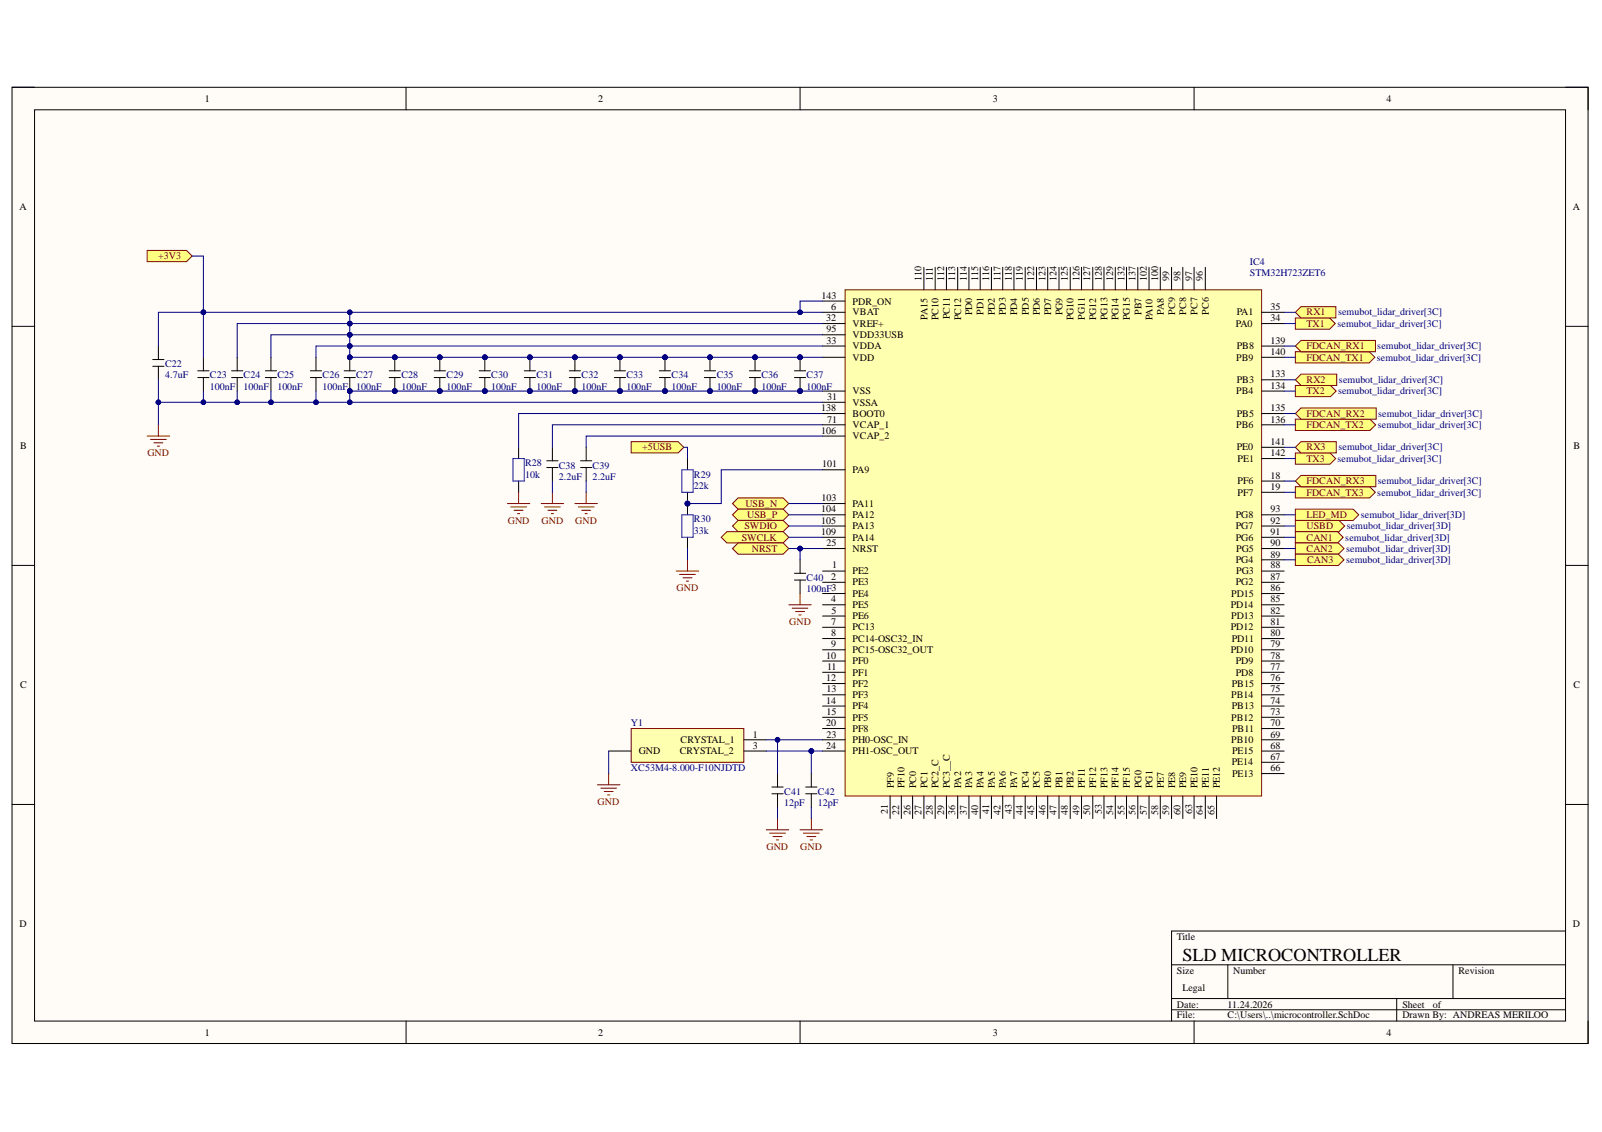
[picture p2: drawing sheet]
<svg xmlns="http://www.w3.org/2000/svg" width="297mm" height="210mm" viewBox="0 0 297 210" stroke-linecap="round" stroke-linejoin="round" font-family="sans-serif">
<defs><g id="words">
<text font-size="3.4" x="219.2" y="178.1">SLD MICROCONTROLLER</text>
<g font-size="1.9">
<text x="38" y="18.9">1</text>
<text x="110.9" y="18.9">2</text>
<text x="184.1" y="18.9">3</text>
<text x="257.1" y="18.9">4</text>
<text x="3.6" y="39">A</text>
<text x="291.7" y="39">A</text>
<text x="170.9" y="52.1" transform="rotate(-90 170.9 52.1)">110</text>
<text x="173" y="52.1" transform="rotate(-90 173 52.1)">111</text>
<text x="175.1" y="52.1" transform="rotate(-90 175.1 52.1)">112</text>
<text x="177.1" y="52.1" transform="rotate(-90 177.1 52.1)">113</text>
<text x="179.2" y="52.1" transform="rotate(-90 179.2 52.1)">114</text>
<text x="181.4" y="52.1" transform="rotate(-90 181.4 52.1)">115</text>
<text x="183.4" y="52.1" transform="rotate(-90 183.4 52.1)">116</text>
<text x="185.5" y="52.1" transform="rotate(-90 185.5 52.1)">117</text>
<text x="187.6" y="52.1" transform="rotate(-90 187.6 52.1)">118</text>
<text x="189.6" y="52.1" transform="rotate(-90 189.6 52.1)">119</text>
<text x="191.8" y="52.1" transform="rotate(-90 191.8 52.1)">122</text>
<text x="193.9" y="52.1" transform="rotate(-90 193.9 52.1)">123</text>
<text x="195.9" y="52.1" transform="rotate(-90 195.9 52.1)">124</text>
<text x="198" y="52.1" transform="rotate(-90 198 52.1)">125</text>
<text x="200.1" y="52.1" transform="rotate(-90 200.1 52.1)">126</text>
<text x="202.2" y="52.1" transform="rotate(-90 202.2 52.1)">127</text>
<text x="204.3" y="52.1" transform="rotate(-90 204.3 52.1)">128</text>
<text x="206.4" y="52.1" transform="rotate(-90 206.4 52.1)">129</text>
<text x="208.5" y="52.1" transform="rotate(-90 208.5 52.1)">132</text>
<text x="210.5" y="52.1" transform="rotate(-90 210.5 52.1)">137</text>
<text x="212.7" y="52.1" transform="rotate(-90 212.7 52.1)">102</text>
<text x="214.8" y="52.1" transform="rotate(-90 214.8 52.1)">100</text>
<text x="216.8" y="52.1" transform="rotate(-90 216.8 52.1)">99</text>
<text x="218.9" y="52.1" transform="rotate(-90 218.9 52.1)">98</text>
<text x="221" y="52.1" transform="rotate(-90 221 52.1)">97</text>
<text x="223.1" y="52.1" transform="rotate(-90 223.1 52.1)">96</text>
<text x="152.3" y="55.4">143</text>
<text x="153.2" y="59.6">32</text>
<text x="154.1" y="57.5">6</text>
<text x="158.1" y="58.5">VBAT</text>
<text x="158.1" y="56.5">PDR_ON</text>
<text x="172" y="59.3" transform="rotate(-90 172 59.3)">PA15</text>
<text x="174" y="59.3" transform="rotate(-90 174 59.3)">PC10</text>
<text x="176.1" y="59.2" transform="rotate(-90 176.1 59.2)">PC11</text>
<text x="178.2" y="59.3" transform="rotate(-90 178.2 59.3)">PC12</text>
<text x="180.3" y="58.5" transform="rotate(-90 180.3 58.5)">PD0</text>
<text x="182.4" y="58.3" transform="rotate(-90 182.4 58.3)">PD1</text>
<text x="184.5" y="58.5" transform="rotate(-90 184.5 58.5)">PD2</text>
<text x="186.5" y="58.4" transform="rotate(-90 186.5 58.4)">PD3</text>
<text x="188.6" y="58.5" transform="rotate(-90 188.6 58.5)">PD4</text>
<text x="190.7" y="58.4" transform="rotate(-90 190.7 58.4)">PD5</text>
<text x="192.8" y="58.5" transform="rotate(-90 192.8 58.5)">PD6</text>
<text x="194.9" y="58.5" transform="rotate(-90 194.9 58.5)">PD7</text>
<text x="197" y="58.5" transform="rotate(-90 197 58.5)">PG9</text>
<text x="199" y="59.4" transform="rotate(-90 199 59.4)">PG10</text>
<text x="201.1" y="59.3" transform="rotate(-90 201.1 59.3)">PG11</text>
<text x="203.3" y="59.4" transform="rotate(-90 203.3 59.4)">PG12</text>
<text x="205.4" y="59.3" transform="rotate(-90 205.4 59.3)">PG13</text>
<text x="207.4" y="59.4" transform="rotate(-90 207.4 59.4)">PG14</text>
<text x="209.5" y="59.3" transform="rotate(-90 209.5 59.3)">PG15</text>
<text x="211.6" y="58.3" transform="rotate(-90 211.6 58.3)">PB7</text>
<text x="213.7" y="59.4" transform="rotate(-90 213.7 59.4)">PA10</text>
<text x="215.8" y="58.4" transform="rotate(-90 215.8 58.4)">PA8</text>
<text x="217.9" y="58.3" transform="rotate(-90 217.9 58.3)">PC9</text>
<text x="219.9" y="58.3" transform="rotate(-90 219.9 58.3)">PC8</text>
<text x="222" y="58.3" transform="rotate(-90 222 58.3)">PC7</text>
<text x="224.2" y="58.3" transform="rotate(-90 224.2 58.3)">PC6</text>
<text x="229.3" y="58.5">PA1</text>
<text x="235.6" y="59.6">34</text>
<text x="235.6" y="57.5">35</text>
<text x="153.3" y="63.7">33</text>
<text x="153.3" y="61.6">95</text>
<text x="158.1" y="60.6">VREF+</text>
<text x="158.1" y="64.8">VDDA</text>
<text x="158.1" y="62.7">VDD33USB</text>
<text x="229.1" y="60.6">PA0</text>
<text x="229.3" y="64.8">PB8</text>
<text x="235.6" y="65.9">140</text>
<text x="235.6" y="63.7">139</text>
<text x="158.1" y="66.9">VDD</text>
<text x="229.2" y="66.9">PB9</text>
<text x="229.3" y="71">PB3</text>
<text x="235.6" y="70">133</text>
<text x="152.3" y="76.2">138</text>
<text x="153.4" y="74.1">31</text>
<text x="158.1" y="73.1">VSS</text>
<text x="158.1" y="75.2">VSSA</text>
<text x="158.1" y="77.3">BOOT0</text>
<text x="229.2" y="73.1">PB4</text>
<text x="229.3" y="77.3">PB5</text>
<text x="235.6" y="76.2">135</text>
<text x="235.6" y="72.1">134</text>
<text x="3.7" y="83.3">B</text>
<text x="152.3" y="80.4">106</text>
<text x="153.4" y="78.4">71</text>
<text x="158.1" y="79.4">VCAP_1</text>
<text x="158.1" y="81.5">VCAP_2</text>
<text x="229.2" y="79.4">PB6</text>
<text x="229.3" y="83.5">PE0</text>
<text x="235.6" y="82.5">141</text>
<text x="235.6" y="78.4">136</text>
<text x="291.7" y="83.3">B</text>
<text x="152.4" y="86.6">101</text>
<text x="158.1" y="87.7">PA9</text>
<text x="229.5" y="89.8">PF6</text>
<text x="229.5" y="85.6">PE1</text>
<text x="235.6" y="88.8">18</text>
<text x="235.6" y="84.6">142</text>
<text x="152.3" y="95">104</text>
<text x="152.3" y="92.9">103</text>
<text x="158.1" y="94">PA11</text>
<text x="229.5" y="91.9">PF7</text>
<text x="235.6" y="90.9">19</text>
<text x="235.6" y="95">93</text>
<text x="152.3" y="97.1">105</text>
<text x="152.3" y="99.2">109</text>
<text x="153.3" y="101.3">25</text>
<text x="158.1" y="98.1">PA13</text>
<text x="158.1" y="96">PA12</text>
<text x="158.1" y="100.3">PA14</text>
<text x="229.1" y="96">PG8</text>
<text x="229.1" y="98.1">PG7</text>
<text x="229.1" y="100.3">PG6</text>
<text x="235.6" y="97.1">92</text>
<text x="235.6" y="99.2">91</text>
<text x="235.6" y="101.3">90</text>
<text x="154.1" y="107.5">2</text>
<text x="154.3" y="105.4">1</text>
<text x="158.1" y="106.5">PE2</text>
<text x="158.1" y="102.3">NRST</text>
<text x="229.1" y="104.4">PG4</text>
<text x="229.2" y="102.3">PG5</text>
<text x="229.2" y="106.5">PG3</text>
<text x="235.6" y="103.4">89</text>
<text x="235.6" y="105.4">88</text>
<text x="235.6" y="107.5">87</text>
<text x="154.1" y="111.7">4</text>
<text x="154.2" y="113.8">5</text>
<text x="158.1" y="108.5">PE3</text>
<text x="158.1" y="110.7">PE4</text>
<text x="158.1" y="112.8">PE5</text>
<text x="228.2" y="112.8">PD14</text>
<text x="228.3" y="110.7">PD15</text>
<text x="229.1" y="108.5">PG2</text>
<text x="235.6" y="109.6">86</text>
<text x="235.6" y="111.7">85</text>
<text x="235.6" y="113.8">82</text>
<text x="154.1" y="115.9">7</text>
<text x="154.1" y="117.9">8</text>
<text x="158.1" y="114.8">PE6</text>
<text x="158.1" y="116.9">PC13</text>
<text x="158.1" y="119">PC14-OSC32_IN</text>
<text x="228.2" y="116.9">PD12</text>
<text x="228.3" y="114.8">PD13</text>
<text x="228.4" y="119">PD11</text>
<text x="235.6" y="115.9">81</text>
<text x="235.6" y="117.9">80</text>
<text x="153.2" y="122.1">10</text>
<text x="153.4" y="124.3">11</text>
<text x="154.1" y="120">9</text>
<text x="158.1" y="121.1">PC15-OSC32_OUT</text>
<text x="158.1" y="123.2">PF0</text>
<text x="158.1" y="125.3">PF1</text>
<text x="228.2" y="121.1">PD10</text>
<text x="229.1" y="123.2">PD9</text>
<text x="229.1" y="125.3">PD8</text>
<text x="235.6" y="120">79</text>
<text x="235.6" y="122.1">78</text>
<text x="235.6" y="124.3">77</text>
<text x="3.7" y="127.6">C</text>
<text x="153.2" y="126.3">12</text>
<text x="153.2" y="130.5">14</text>
<text x="153.3" y="128.4">13</text>
<text x="158.1" y="127.4">PF2</text>
<text x="158.1" y="129.4">PF3</text>
<text x="158.1" y="131.5">PF4</text>
<text x="228.3" y="129.4">PB14</text>
<text x="228.4" y="127.4">PB15</text>
<text x="228.4" y="131.5">PB13</text>
<text x="235.6" y="126.3">76</text>
<text x="235.6" y="128.4">75</text>
<text x="235.6" y="130.5">74</text>
<text x="291.7" y="127.6">C</text>
<text x="126.2" y="137.8">CRYSTAL_1</text>
<text x="139.6" y="136.8">1</text>
<text x="153.2" y="134.7">20</text>
<text x="153.3" y="132.5">15</text>
<text x="153.3" y="136.8">23</text>
<text x="158.1" y="133.6">PF5</text>
<text x="158.1" y="135.7">PF8</text>
<text x="158.1" y="137.8">PH0-OSC_IN</text>
<text x="228.3" y="137.8">PB10</text>
<text x="228.3" y="133.6">PB12</text>
<text x="228.5" y="135.7">PB11</text>
<text x="235.6" y="136.8">69</text>
<text x="235.6" y="134.7">70</text>
<text x="235.6" y="132.5">73</text>
<text x="118.4" y="139.9">GND</text>
<text x="126" y="139.9">CRYSTAL_2</text>
<text x="139.6" y="138.8">3</text>
<text x="153.2" y="138.8">24</text>
<text x="158.1" y="139.9">PH1-OSC_OUT</text>
<text x="228.4" y="141.9">PE14</text>
<text x="228.5" y="139.9">PE15</text>
<text x="235.6" y="143">66</text>
<text x="235.6" y="140.9">67</text>
<text x="235.6" y="138.8">68</text>
<text x="165.7" y="146.2" transform="rotate(-90 165.7 146.2)">PF9</text>
<text x="167.7" y="146.2" transform="rotate(-90 167.7 146.2)">PF10</text>
<text x="169.9" y="146.2" transform="rotate(-90 169.9 146.2)">PC0</text>
<text x="172" y="146.2" transform="rotate(-90 172 146.2)">PC1</text>
<text x="174" y="146.2" transform="rotate(-90 174 146.2)">PC2_C</text>
<text x="176.1" y="146.2" transform="rotate(-90 176.1 146.2)">PC3__C</text>
<text x="178.2" y="146.2" transform="rotate(-90 178.2 146.2)">PA2</text>
<text x="180.3" y="146.2" transform="rotate(-90 180.3 146.2)">PA3</text>
<text x="182.4" y="146.2" transform="rotate(-90 182.4 146.2)">PA4</text>
<text x="184.5" y="146.2" transform="rotate(-90 184.5 146.2)">PA5</text>
<text x="186.5" y="146.2" transform="rotate(-90 186.5 146.2)">PA6</text>
<text x="188.6" y="146.2" transform="rotate(-90 188.6 146.2)">PA7</text>
<text x="190.7" y="146.2" transform="rotate(-90 190.7 146.2)">PC4</text>
<text x="192.8" y="146.2" transform="rotate(-90 192.8 146.2)">PC5</text>
<text x="194.9" y="146.2" transform="rotate(-90 194.9 146.2)">PB0</text>
<text x="197" y="146.2" transform="rotate(-90 197 146.2)">PB1</text>
<text x="199" y="146.2" transform="rotate(-90 199 146.2)">PB2</text>
<text x="201.1" y="146.2" transform="rotate(-90 201.1 146.2)">PF11</text>
<text x="203.3" y="146.2" transform="rotate(-90 203.3 146.2)">PF12</text>
<text x="205.4" y="146.2" transform="rotate(-90 205.4 146.2)">PF13</text>
<text x="207.4" y="146.2" transform="rotate(-90 207.4 146.2)">PF14</text>
<text x="209.5" y="146.2" transform="rotate(-90 209.5 146.2)">PF15</text>
<text x="211.6" y="146.2" transform="rotate(-90 211.6 146.2)">PG0</text>
<text x="213.7" y="146.2" transform="rotate(-90 213.7 146.2)">PG1</text>
<text x="215.8" y="146.2" transform="rotate(-90 215.8 146.2)">PE7</text>
<text x="217.9" y="146.2" transform="rotate(-90 217.9 146.2)">PE8</text>
<text x="219.9" y="146.2" transform="rotate(-90 219.9 146.2)">PE9</text>
<text x="222" y="146.2" transform="rotate(-90 222 146.2)">PE10</text>
<text x="224.2" y="146.2" transform="rotate(-90 224.2 146.2)">PE11</text>
<text x="226.2" y="146.2" transform="rotate(-90 226.2 146.2)">PE12</text>
<text x="228.5" y="144">PE13</text>
<text x="164.6" y="150.9" transform="rotate(-90 164.6 150.9)">21</text>
<text x="166.7" y="151.1" transform="rotate(-90 166.7 151.1)">22</text>
<text x="168.8" y="151.1" transform="rotate(-90 168.8 151.1)">26</text>
<text x="170.9" y="151.1" transform="rotate(-90 170.9 151.1)">27</text>
<text x="173" y="151.1" transform="rotate(-90 173 151.1)">28</text>
<text x="175.1" y="151.1" transform="rotate(-90 175.1 151.1)">29</text>
<text x="177.1" y="151.1" transform="rotate(-90 177.1 151.1)">36</text>
<text x="179.2" y="151.1" transform="rotate(-90 179.2 151.1)">37</text>
<text x="181.4" y="151.1" transform="rotate(-90 181.4 151.1)">40</text>
<text x="183.4" y="150.9" transform="rotate(-90 183.4 150.9)">41</text>
<text x="185.5" y="151.1" transform="rotate(-90 185.5 151.1)">42</text>
<text x="187.6" y="151" transform="rotate(-90 187.6 151)">43</text>
<text x="189.6" y="151.1" transform="rotate(-90 189.6 151.1)">44</text>
<text x="191.8" y="151.1" transform="rotate(-90 191.8 151.1)">45</text>
<text x="193.9" y="151.1" transform="rotate(-90 193.9 151.1)">46</text>
<text x="195.9" y="151.1" transform="rotate(-90 195.9 151.1)">47</text>
<text x="198" y="151.1" transform="rotate(-90 198 151.1)">48</text>
<text x="200.1" y="151.1" transform="rotate(-90 200.1 151.1)">49</text>
<text x="202.2" y="151.1" transform="rotate(-90 202.2 151.1)">50</text>
<text x="204.3" y="151" transform="rotate(-90 204.3 151)">53</text>
<text x="206.4" y="151.1" transform="rotate(-90 206.4 151.1)">54</text>
<text x="208.5" y="151.1" transform="rotate(-90 208.5 151.1)">55</text>
<text x="210.5" y="151.1" transform="rotate(-90 210.5 151.1)">56</text>
<text x="212.7" y="151.1" transform="rotate(-90 212.7 151.1)">57</text>
<text x="214.8" y="151.1" transform="rotate(-90 214.8 151.1)">58</text>
<text x="216.8" y="151.1" transform="rotate(-90 216.8 151.1)">59</text>
<text x="218.9" y="151.1" transform="rotate(-90 218.9 151.1)">60</text>
<text x="221" y="151" transform="rotate(-90 221 151)">63</text>
<text x="223.1" y="151.1" transform="rotate(-90 223.1 151.1)">64</text>
<text x="225.2" y="151.1" transform="rotate(-90 225.2 151.1)">65</text>
<text x="3.6" y="171.9">D</text>
<text x="291.7" y="171.9">D</text>
<text x="218.2" y="174.3">Title</text>
<text x="218.2" y="180.6">Size</text>
<text x="219.2" y="183.7">Legal</text>
<text x="228.6" y="180.6">Number</text>
<text x="270.4" y="180.6">Revision</text>
<text x="218.2" y="186.8">Date:</text>
<text x="218.2" y="188.8">File:</text>
<text x="227.6" y="186.8">11.24.2026</text>
<text x="227.6" y="188.8">C:\Users\..\microcontroller.SchDoc</text>
<text x="260" y="186.8">Sheet</text>
<text x="260" y="188.8">Drawn By: ANDREAS MERILOO</text>
<text x="265.7" y="186.8">of</text>
<text x="38" y="192.1">1</text>
<text x="110.9" y="192.1">2</text>
<text x="184.1" y="192.1">3</text>
<text x="257.1" y="192.1">4</text>
</g>
<g font-size="1.9" fill="#800000">
<text x="29.4" y="48.1">+3V3</text>
<text x="242.3" y="58.5">RX1</text>
<text x="242.3" y="60.6">TX1</text>
<text x="242.3" y="64.8">FDCAN_RX1</text>
<text x="242.3" y="66.9">FDCAN_TX1</text>
<text x="242.3" y="71">RX2</text>
<text x="242.3" y="73.1">TX2</text>
<text x="242.3" y="77.3">FDCAN_RX2</text>
<text x="119.1" y="83.5">+5USB</text>
<text x="242.3" y="79.4">FDCAN_TX2</text>
<text x="242.3" y="83.5">RX3</text>
<text x="27.3" y="84.6">GND</text>
<text x="242.3" y="85.6">TX3</text>
<text x="242.3" y="89.8">FDCAN_RX3</text>
<text x="138.2" y="94">USB_N</text>
<text x="242.3" y="91.9">FDCAN_TX3</text>
<text x="94.1" y="97.1">GND</text>
<text x="100.4" y="97.1">GND</text>
<text x="106.7" y="97.1">GND</text>
<text x="137.5" y="100.3">SWCLK</text>
<text x="138" y="98.1">SWDIO</text>
<text x="138.6" y="96">USB_P</text>
<text x="242.3" y="96">LED_MD</text>
<text x="242.3" y="98.1">USBD</text>
<text x="242.3" y="100.3">CAN1</text>
<text x="139.4" y="102.3">NRST</text>
<text x="242.3" y="102.3">CAN2</text>
<text x="242.3" y="104.4">CAN3</text>
<text x="125.4" y="109.6">GND</text>
<text x="146.3" y="115.9">GND</text>
<text x="110.8" y="149.3">GND</text>
<text x="142.1" y="157.6">GND</text>
<text x="148.4" y="157.6">GND</text>
</g>
<g font-size="1.9" fill="#000080">
<text x="231.8" y="49.1">IC4</text>
<text x="231.8" y="51.2">STM32H723ZET6</text>
<text x="248.1" y="58.5">semubot_lidar_driver[3C]</text>
<text x="248" y="60.6">semubot_lidar_driver[3C]</text>
<text x="255.4" y="64.8">semubot_lidar_driver[3C]</text>
<text x="30.6" y="68.1">C22</text>
<text x="30.6" y="70.2">4.7uF</text>
<text x="38.9" y="70.2">C23</text>
<text x="45.2" y="70.2">C24</text>
<text x="51.4" y="70.2">C25</text>
<text x="59.8" y="70.2">C26</text>
<text x="66.1" y="70.2">C27</text>
<text x="74.4" y="70.2">C28</text>
<text x="82.8" y="70.2">C29</text>
<text x="91.1" y="70.2">C30</text>
<text x="99.5" y="70.2">C31</text>
<text x="107.8" y="70.2">C32</text>
<text x="116.1" y="70.2">C33</text>
<text x="124.5" y="70.2">C34</text>
<text x="132.9" y="70.2">C35</text>
<text x="141.2" y="70.2">C36</text>
<text x="149.5" y="70.2">C37</text>
<text x="248.3" y="71">semubot_lidar_driver[3C]</text>
<text x="255.3" y="66.9">semubot_lidar_driver[3C]</text>
<text x="38.9" y="72.3">100nF</text>
<text x="45.2" y="72.3">100nF</text>
<text x="51.4" y="72.3">100nF</text>
<text x="59.8" y="72.3">100nF</text>
<text x="66.1" y="72.3">100nF</text>
<text x="74.4" y="72.3">100nF</text>
<text x="82.8" y="72.3">100nF</text>
<text x="91.1" y="72.3">100nF</text>
<text x="99.5" y="72.3">100nF</text>
<text x="107.8" y="72.3">100nF</text>
<text x="116.1" y="72.3">100nF</text>
<text x="124.5" y="72.3">100nF</text>
<text x="132.9" y="72.3">100nF</text>
<text x="141.2" y="72.3">100nF</text>
<text x="149.5" y="72.3">100nF</text>
<text x="248.1" y="73.1">semubot_lidar_driver[3C]</text>
<text x="255.5" y="77.3">semubot_lidar_driver[3C]</text>
<text x="248.2" y="83.5">semubot_lidar_driver[3C]</text>
<text x="255.5" y="79.4">semubot_lidar_driver[3C]</text>
<text x="97.4" y="86.5">R28</text>
<text x="97.4" y="88.6">10k</text>
<text x="103.6" y="86.9">C38</text>
<text x="103.6" y="88.9">2.2uF</text>
<text x="109.9" y="86.9">C39</text>
<text x="109.9" y="88.9">2.2uF</text>
<text x="128.7" y="88.6">R29</text>
<text x="248" y="85.6">semubot_lidar_driver[3C]</text>
<text x="255.5" y="89.8">semubot_lidar_driver[3C]</text>
<text x="128.7" y="90.6">22k</text>
<text x="255.4" y="91.9">semubot_lidar_driver[3C]</text>
<text x="128.7" y="96.9">R30</text>
<text x="128.7" y="99">33k</text>
<text x="249.4" y="100.3">semubot_lidar_driver[3D]</text>
<text x="249.7" y="98.1">semubot_lidar_driver[3D]</text>
<text x="252.3" y="96">semubot_lidar_driver[3D]</text>
<text x="149.5" y="107.8">C40</text>
<text x="249.6" y="102.3">semubot_lidar_driver[3D]</text>
<text x="249.6" y="104.4">semubot_lidar_driver[3D]</text>
<text x="149.5" y="109.8">100nF3</text>
<text x="117" y="134.7">Y1</text>
<text x="117" y="143">XC53M4-8.000-F10NJDTD</text>
<text x="145.4" y="147.3">C41</text>
<text x="145.4" y="149.5">12pF</text>
<text x="151.7" y="147.3">C42</text>
<text x="151.7" y="149.5">12pF</text>
</g>
</g></defs>
<path d="M2.2 16.2h292.3v177.3h-292.3z" fill-rule="evenodd" fill="#fffcf8"/>
<path d="M2.2 16.2h292.3v177.3h-292.3z" fill="none" stroke="#000" stroke-width=".19"/>
<path d="M6.4 20.4h283.9v168.9h-283.9z" fill-rule="evenodd" fill="#fffcf8"/>
<g fill="none" stroke="#000" stroke-width=".19">
<path d="M2.2 16.2h4.2M75.3 16.2v4.2M148.3 16.2v4.2M221.4 16.2v4.2M290.3 16.2h4.2v4.2M6.4 20.4h283.9v168.9h-283.9zM2.2 60.5h4.2M36.7 70h2.1M36.7 68.8h2.1M37.7 66.3v2.5M37.7 70v2.5M42.9 70h2.1"/>
<path d="M42.9 68.8h2.1M44 66.3v2.5M44 70v2.5M49.2 70h2.1M49.2 68.8h2.1M50.2 66.3v2.5M50.2 70v2.5M57.5 70h2.1M57.5 68.8h2.1M58.6 66.3v2.5M58.6 70v2.5M290.3 60.5h4.2"/>
<path d="M2.2 104.8h4.2M290.3 104.8h4.2M2.2 149.2h4.2M290.3 149.2h4.2M217.2 178.9h73.1M227.7 178.9v6.3M269.4 178.9v6.3M290.3 172.6h-73.1v16.7M75.3 189.3v4.2M148.3 189.3v4.2M217.2 185.2h73.1M217.2 187.2h73.1"/>
<path d="M221.4 189.3v4.2M259 185.2v4.1M294.5 189.3v4.2"/>
</g>
<path d="M29.4 78.8v2.1M27.3 80.9h4.2M27.9 81.5h2.9M28.5 82.1h1.7M29.2 82.7h.4" fill="none" stroke="#800000" stroke-width=".19"/>
<circle cx="148.3" cy="72.5" r=".42" fill="#000080"/>
<circle cx="148.3" cy="72.5" r=".42" fill="none" stroke="#000080" stroke-width=".19"/>
<circle cx="148.3" cy="66.3" r=".42" fill="#000080"/>
<circle cx="148.3" cy="66.3" r=".42" fill="none" stroke="#000080" stroke-width=".19"/>
<path d="M148.3 70v2.5" fill="none" stroke="#000" stroke-width=".19"/>
<circle cx="148.3" cy="72.5" r=".42" fill="#000080"/>
<circle cx="148.3" cy="72.5" r=".42" fill="none" stroke="#000080" stroke-width=".19"/>
<path d="M148.3 66.3v2.5" fill="none" stroke="#000" stroke-width=".19"/>
<circle cx="148.3" cy="66.3" r=".42" fill="#000080"/>
<circle cx="148.3" cy="66.3" r=".42" fill="none" stroke="#000080" stroke-width=".19"/>
<path d="M147.3 70h2.1M147.3 68.8h2.1" fill="none" stroke="#000" stroke-width=".19"/>
<circle cx="140" cy="72.5" r=".42" fill="#000080"/>
<circle cx="140" cy="72.5" r=".42" fill="none" stroke="#000080" stroke-width=".19"/>
<circle cx="140" cy="66.3" r=".42" fill="#000080"/>
<circle cx="140" cy="66.3" r=".42" fill="none" stroke="#000080" stroke-width=".19"/>
<path d="M140 70v2.5" fill="none" stroke="#000" stroke-width=".19"/>
<circle cx="140" cy="72.5" r=".42" fill="#000080"/>
<circle cx="140" cy="72.5" r=".42" fill="none" stroke="#000080" stroke-width=".19"/>
<path d="M140 66.3v2.5" fill="none" stroke="#000" stroke-width=".19"/>
<circle cx="140" cy="66.3" r=".42" fill="#000080"/>
<circle cx="140" cy="66.3" r=".42" fill="none" stroke="#000080" stroke-width=".19"/>
<path d="M138.9 70h2.1M138.9 68.8h2.1" fill="none" stroke="#000" stroke-width=".19"/>
<circle cx="131.6" cy="72.5" r=".42" fill="#000080"/>
<circle cx="131.6" cy="72.5" r=".42" fill="none" stroke="#000080" stroke-width=".19"/>
<circle cx="131.6" cy="66.3" r=".42" fill="#000080"/>
<circle cx="131.6" cy="66.3" r=".42" fill="none" stroke="#000080" stroke-width=".19"/>
<path d="M131.6 70v2.5" fill="none" stroke="#000" stroke-width=".19"/>
<circle cx="131.6" cy="72.5" r=".42" fill="#000080"/>
<circle cx="131.6" cy="72.5" r=".42" fill="none" stroke="#000080" stroke-width=".19"/>
<path d="M131.6 66.3v2.5" fill="none" stroke="#000" stroke-width=".19"/>
<circle cx="131.6" cy="66.3" r=".42" fill="#000080"/>
<circle cx="131.6" cy="66.3" r=".42" fill="none" stroke="#000080" stroke-width=".19"/>
<path d="M130.6 70h2.1M130.6 68.8h2.1" fill="none" stroke="#000" stroke-width=".19"/>
<circle cx="123.3" cy="72.5" r=".42" fill="#000080"/>
<circle cx="123.3" cy="72.5" r=".42" fill="none" stroke="#000080" stroke-width=".19"/>
<circle cx="123.3" cy="66.3" r=".42" fill="#000080"/>
<circle cx="123.3" cy="66.3" r=".42" fill="none" stroke="#000080" stroke-width=".19"/>
<path d="M123.3 70v2.5" fill="none" stroke="#000" stroke-width=".19"/>
<circle cx="123.3" cy="72.5" r=".42" fill="#000080"/>
<circle cx="123.3" cy="72.5" r=".42" fill="none" stroke="#000080" stroke-width=".19"/>
<path d="M123.3 66.3v2.5" fill="none" stroke="#000" stroke-width=".19"/>
<circle cx="123.3" cy="66.3" r=".42" fill="#000080"/>
<circle cx="123.3" cy="66.3" r=".42" fill="none" stroke="#000080" stroke-width=".19"/>
<path d="M122.3 70h2M122.3 68.8h2" fill="none" stroke="#000" stroke-width=".19"/>
<circle cx="114.9" cy="72.5" r=".42" fill="#000080"/>
<circle cx="114.9" cy="72.5" r=".42" fill="none" stroke="#000080" stroke-width=".19"/>
<circle cx="114.9" cy="66.3" r=".42" fill="#000080"/>
<circle cx="114.9" cy="66.3" r=".42" fill="none" stroke="#000080" stroke-width=".19"/>
<path d="M114.9 70v2.5" fill="none" stroke="#000" stroke-width=".19"/>
<circle cx="114.9" cy="72.5" r=".42" fill="#000080"/>
<circle cx="114.9" cy="72.5" r=".42" fill="none" stroke="#000080" stroke-width=".19"/>
<path d="M114.9 66.3v2.5" fill="none" stroke="#000" stroke-width=".19"/>
<circle cx="114.9" cy="66.3" r=".42" fill="#000080"/>
<circle cx="114.9" cy="66.3" r=".42" fill="none" stroke="#000080" stroke-width=".19"/>
<path d="M113.9 70h2.1M113.9 68.8h2.1" fill="none" stroke="#000" stroke-width=".19"/>
<circle cx="106.6" cy="72.5" r=".42" fill="#000080"/>
<circle cx="106.6" cy="72.5" r=".42" fill="none" stroke="#000080" stroke-width=".19"/>
<circle cx="106.6" cy="66.3" r=".42" fill="#000080"/>
<circle cx="106.6" cy="66.3" r=".42" fill="none" stroke="#000080" stroke-width=".19"/>
<path d="M106.6 70v2.5" fill="none" stroke="#000" stroke-width=".19"/>
<circle cx="106.6" cy="72.5" r=".42" fill="#000080"/>
<circle cx="106.6" cy="72.5" r=".42" fill="none" stroke="#000080" stroke-width=".19"/>
<path d="M106.6 66.3v2.5" fill="none" stroke="#000" stroke-width=".19"/>
<circle cx="106.6" cy="66.3" r=".42" fill="#000080"/>
<circle cx="106.6" cy="66.3" r=".42" fill="none" stroke="#000080" stroke-width=".19"/>
<path d="M105.6 70h2M105.6 68.8h2" fill="none" stroke="#000" stroke-width=".19"/>
<circle cx="98.2" cy="72.5" r=".42" fill="#000080"/>
<circle cx="98.2" cy="72.5" r=".42" fill="none" stroke="#000080" stroke-width=".19"/>
<circle cx="98.2" cy="66.3" r=".42" fill="#000080"/>
<circle cx="98.2" cy="66.3" r=".42" fill="none" stroke="#000080" stroke-width=".19"/>
<path d="M98.2 70v2.5" fill="none" stroke="#000" stroke-width=".19"/>
<circle cx="98.2" cy="72.5" r=".42" fill="#000080"/>
<circle cx="98.2" cy="72.5" r=".42" fill="none" stroke="#000080" stroke-width=".19"/>
<path d="M98.2 66.3v2.5" fill="none" stroke="#000" stroke-width=".19"/>
<circle cx="98.2" cy="66.3" r=".42" fill="#000080"/>
<circle cx="98.2" cy="66.3" r=".42" fill="none" stroke="#000080" stroke-width=".19"/>
<path d="M97.2 70h2.1M97.2 68.8h2.1" fill="none" stroke="#000" stroke-width=".19"/>
<circle cx="89.9" cy="72.5" r=".42" fill="#000080"/>
<circle cx="89.9" cy="72.5" r=".42" fill="none" stroke="#000080" stroke-width=".19"/>
<circle cx="89.9" cy="66.3" r=".42" fill="#000080"/>
<circle cx="89.9" cy="66.3" r=".42" fill="none" stroke="#000080" stroke-width=".19"/>
<path d="M89.9 70v2.5" fill="none" stroke="#000" stroke-width=".19"/>
<circle cx="89.9" cy="72.5" r=".42" fill="#000080"/>
<circle cx="89.9" cy="72.5" r=".42" fill="none" stroke="#000080" stroke-width=".19"/>
<path d="M89.9 66.3v2.5" fill="none" stroke="#000" stroke-width=".19"/>
<circle cx="89.9" cy="66.3" r=".42" fill="#000080"/>
<circle cx="89.9" cy="66.3" r=".42" fill="none" stroke="#000080" stroke-width=".19"/>
<path d="M88.9 70h2M88.9 68.8h2" fill="none" stroke="#000" stroke-width=".19"/>
<circle cx="81.6" cy="72.5" r=".42" fill="#000080"/>
<circle cx="81.6" cy="72.5" r=".42" fill="none" stroke="#000080" stroke-width=".19"/>
<circle cx="81.6" cy="66.3" r=".42" fill="#000080"/>
<circle cx="81.6" cy="66.3" r=".42" fill="none" stroke="#000080" stroke-width=".19"/>
<path d="M81.5 70v2.5" fill="none" stroke="#000" stroke-width=".19"/>
<circle cx="81.6" cy="72.5" r=".42" fill="#000080"/>
<circle cx="81.6" cy="72.5" r=".42" fill="none" stroke="#000080" stroke-width=".19"/>
<path d="M81.5 66.3v2.5" fill="none" stroke="#000" stroke-width=".19"/>
<circle cx="81.6" cy="66.3" r=".42" fill="#000080"/>
<circle cx="81.6" cy="66.3" r=".42" fill="none" stroke="#000080" stroke-width=".19"/>
<path d="M80.5 70h2.1M80.5 68.8h2.1" fill="none" stroke="#000" stroke-width=".19"/>
<circle cx="73.2" cy="72.5" r=".42" fill="#000080"/>
<circle cx="73.2" cy="72.5" r=".42" fill="none" stroke="#000080" stroke-width=".19"/>
<circle cx="73.2" cy="66.3" r=".42" fill="#000080"/>
<circle cx="73.2" cy="66.3" r=".42" fill="none" stroke="#000080" stroke-width=".19"/>
<path d="M73.2 70v2.5" fill="none" stroke="#000" stroke-width=".19"/>
<circle cx="73.2" cy="72.5" r=".42" fill="#000080"/>
<circle cx="73.2" cy="72.5" r=".42" fill="none" stroke="#000080" stroke-width=".19"/>
<path d="M73.2 66.3v2.5" fill="none" stroke="#000" stroke-width=".19"/>
<circle cx="73.2" cy="66.3" r=".42" fill="#000080"/>
<circle cx="73.2" cy="66.3" r=".42" fill="none" stroke="#000080" stroke-width=".19"/>
<path d="M72.2 70h2M72.2 68.8h2" fill="none" stroke="#000" stroke-width=".19"/>
<circle cx="64.9" cy="72.5" r=".42" fill="#000080"/>
<circle cx="64.9" cy="72.5" r=".42" fill="none" stroke="#000080" stroke-width=".19"/>
<circle cx="64.9" cy="66.3" r=".42" fill="#000080"/>
<circle cx="64.9" cy="66.3" r=".42" fill="none" stroke="#000080" stroke-width=".19"/>
<path d="M64.9 70v2.5" fill="none" stroke="#000" stroke-width=".19"/>
<circle cx="64.9" cy="72.5" r=".42" fill="#000080"/>
<circle cx="64.9" cy="72.5" r=".42" fill="none" stroke="#000080" stroke-width=".19"/>
<path d="M64.9 66.3v2.5" fill="none" stroke="#000" stroke-width=".19"/>
<circle cx="64.9" cy="66.3" r=".42" fill="#000080"/>
<circle cx="64.9" cy="66.3" r=".42" fill="none" stroke="#000080" stroke-width=".19"/>
<g fill="none" stroke="#000" stroke-width=".19">
<path d="M28.3 67.9h2.1M28.3 66.7h2.1M29.4 64.2v2.5M29.4 67.9v2.5M63.8 70h2.1M63.8 68.8h2.1M96.2 82.9v2.1M96.2 89.2v2.1M101.4 86.7h2.1M101.4 85.4h2.1M102.4 82.9v2.5M102.4 86.7v2.5"/>
<path d="M107.6 86.7h2.1M107.6 85.4h2.1M108.7 82.9v2.5M108.7 86.7v2.5M147.3 107.6h2.1M147.3 106.3h2.1M148.3 103.8v2.5M148.3 107.6v2.5"/>
</g>
<g fill="none" stroke="#800000" stroke-width=".19">
<path d="M94.1 93.4h4.1M94.7 94h2.9M95.3 94.6h1.7M96 95.2h.4M96.2 91.3v2.1M100.3 93.4h4.2M101 94h2.9M101.6 94.6h1.7M102.2 95.2h.4M102.4 91.3v2.1M106.6 93.4h4.2M107.2 94h2.9"/>
<path d="M107.8 94.6h1.7M108.5 95.2h.4M108.7 91.3v2.1M146.3 112.1h4.1M146.9 112.8h2.9M147.5 113.4h1.7M148.1 114h.5M148.3 110.1v2"/>
</g>
<path d="M95.1 85h2.1v4.2h-2.1z" fill="none" stroke="#00f" stroke-width=".19"/>
<circle cx="127.5" cy="93.4" r=".42" fill="#000080"/>
<circle cx="127.5" cy="93.4" r=".42" fill="none" stroke="#000080" stroke-width=".19"/>
<path d="M127.5 85v2.1M127.5 91.3v2.1" fill="none" stroke="#000" stroke-width=".19"/>
<circle cx="127.5" cy="93.4" r=".42" fill="#000080"/>
<circle cx="127.5" cy="93.4" r=".42" fill="none" stroke="#000080" stroke-width=".19"/>
<path d="M126.4 87.1h2.1v4.2h-2.1z" fill="none" stroke="#00f" stroke-width=".19"/>
<circle cx="127.5" cy="93.4" r=".42" fill="#000080"/>
<circle cx="127.5" cy="93.4" r=".42" fill="none" stroke="#000080" stroke-width=".19"/>
<path d="M127.5 93.4v2.1M127.5 99.6v2.1" fill="none" stroke="#000" stroke-width=".19"/>
<circle cx="127.5" cy="93.4" r=".42" fill="#000080"/>
<circle cx="127.5" cy="93.4" r=".42" fill="none" stroke="#000080" stroke-width=".19"/>
<path d="M126.4 95.5h2.1v4.1h-2.1z" fill="none" stroke="#00f" stroke-width=".19"/>
<path d="M125.4 105.9h4.2M126 106.5h2.9M126.6 107.1h1.7M127.3 107.8h.4M127.5 103.8v2.1" fill="none" stroke="#800000" stroke-width=".19"/>
<path d="M117 135.1h20.9v6.2h-20.9z" fill-rule="evenodd" fill="#ffffb0"/>
<g fill="none" stroke="#800000" stroke-width=".19">
<path d="M117 135.1h20.9v6.2h-20.9zM110.8 145.5h4.1M111.4 146.1h2.9M112 146.8h1.7M112.6 147.4h.5M112.9 143.4v2.1M142.1 153.9h4.2M142.7 154.5h2.9M143.3 155.1h1.7M144 155.7h.4M144.2 151.8v2.1M148.3 153.9h4.2"/>
<path d="M149 154.5h2.9M149.6 155.1h1.7M150.2 155.7h.4M150.4 151.8v2.1"/>
</g>
<path d="M112.9 139.3h4.1M137.9 137.2h4.2M137.9 139.3h4.2M143.1 147.2h2.1M143.1 145.9h2.1M144.2 143.4v2.5M144.2 147.2v2.5M149.4 147.2h2.1M149.4 145.9h2.1M150.4 143.4v2.5M150.4 147.2v2.5" fill="none" stroke="#000" stroke-width=".19"/>
<path d="M27.3 46.4h7.3l1 1.1-1 1h-7.3z" fill-rule="evenodd" fill="#ffff80"/>
<path d="M27.3 46.4h7.3l1 1.1-1 1h-7.3z" fill="none" stroke="#800000" stroke-width=".19"/>
<path d="M136.9 92.3h8.3l1.1 1.1-1.1 1h-8.3l-1.1-1z" fill-rule="evenodd" fill="#ffff80"/>
<path d="M136.9 92.3h8.3l1.1 1.1-1.1 1h-8.3l-1.1-1z" fill="none" stroke="#800000" stroke-width=".19"/>
<path d="M136.9 94.4h8.3l1.1 1.1-1.1 1h-8.3l-1.1-1z" fill-rule="evenodd" fill="#ffff80"/>
<path d="M136.9 94.4h8.3l1.1 1.1-1.1 1h-8.3l-1.1-1z" fill="none" stroke="#800000" stroke-width=".19"/>
<path d="M135.8 97.5l1.1-1h8.3l1.1 1-1.1 1.1h-8.3z" fill-rule="evenodd" fill="#ffff80"/>
<path d="M135.8 97.5l1.1-1h8.3l1.1 1-1.1 1.1h-8.3z" fill="none" stroke="#800000" stroke-width=".19"/>
<path d="M133.7 99.6l1.1-1h10.4l1.1 1-1.1 1.1h-10.4z" fill-rule="evenodd" fill="#ffff80"/>
<path d="M133.7 99.6l1.1-1h10.4l1.1 1-1.1 1.1h-10.4z" fill="none" stroke="#800000" stroke-width=".19"/>
<path d="M135.8 101.7l1.1-1h8.3l1.1 1-1.1 1.1h-8.3z" fill-rule="evenodd" fill="#ffff80"/>
<path d="M135.8 101.7l1.1-1h8.3l1.1 1-1.1 1.1h-8.3z" fill="none" stroke="#800000" stroke-width=".19"/>
<path d="M117 81.9h8.7l1.1 1-1.1 1.1h-8.7z" fill-rule="evenodd" fill="#ffff80"/>
<path d="M117 81.9h8.7l1.1 1-1.1 1.1h-8.7z" fill="none" stroke="#800000" stroke-width=".19"/>
<path d="M240.2 59h6.3l1.1 1-1.1 1h-6.3z" fill-rule="evenodd" fill="#ffff80"/>
<path d="M240.2 59h6.3l1.1 1-1.1 1h-6.3z" fill="none" stroke="#800000" stroke-width=".19"/>
<path d="M240.2 65.2h13.7l1 1.1-1 1h-13.7z" fill-rule="evenodd" fill="#ffff80"/>
<path d="M240.2 65.2h13.7l1 1.1-1 1h-13.7z" fill="none" stroke="#800000" stroke-width=".19"/>
<path d="M240.2 71.5h6.5l1 1-1 1.1h-6.5z" fill-rule="evenodd" fill="#ffff80"/>
<path d="M240.2 71.5h6.5l1 1-1 1.1h-6.5z" fill="none" stroke="#800000" stroke-width=".19"/>
<path d="M240.2 77.7h13.8l1.1 1.1-1.1 1h-13.8z" fill-rule="evenodd" fill="#ffff80"/>
<path d="M240.2 77.7h13.8l1.1 1.1-1.1 1h-13.8z" fill="none" stroke="#800000" stroke-width=".19"/>
<path d="M240.2 84h6.4l1.1 1-1.1 1.1h-6.4z" fill-rule="evenodd" fill="#ffff80"/>
<path d="M240.2 84h6.4l1.1 1-1.1 1.1h-6.4z" fill="none" stroke="#800000" stroke-width=".19"/>
<path d="M240.2 90.2h13.8l1 1.1-1 1h-13.8z" fill-rule="evenodd" fill="#ffff80"/>
<path d="M240.2 90.2h13.8l1 1.1-1 1h-13.8z" fill="none" stroke="#800000" stroke-width=".19"/>
<path d="M240.2 94.4h10.7l1 1.1-1 1h-10.7z" fill-rule="evenodd" fill="#ffff80"/>
<path d="M240.2 94.4h10.7l1 1.1-1 1h-10.7z" fill="none" stroke="#800000" stroke-width=".19"/>
<path d="M240.2 96.5h8.1l1 1-1 1.1h-8.1z" fill-rule="evenodd" fill="#ffff80"/>
<path d="M240.2 96.5h8.1l1 1-1 1.1h-8.1z" fill="none" stroke="#800000" stroke-width=".19"/>
<path d="M240.2 98.6h7.8l1.1 1-1.1 1.1h-7.8z" fill-rule="evenodd" fill="#ffff80"/>
<path d="M240.2 98.6h7.8l1.1 1-1.1 1.1h-7.8z" fill="none" stroke="#800000" stroke-width=".19"/>
<path d="M240.2 100.7h8l1 1-1 1.1h-8z" fill-rule="evenodd" fill="#ffff80"/>
<path d="M240.2 100.7h8l1 1-1 1.1h-8z" fill="none" stroke="#800000" stroke-width=".19"/>
<path d="M240.2 102.8h8l1 1-1 1h-8z" fill-rule="evenodd" fill="#ffff80"/>
<path d="M240.2 102.8h8l1 1-1 1h-8z" fill="none" stroke="#800000" stroke-width=".19"/>
<path d="M240.2 57.9l1-1h6.5v2.1h-6.5z" fill-rule="evenodd" fill="#ffff80"/>
<path d="M240.2 57.9l1-1h6.5v2.1h-6.5z" fill="none" stroke="#800000" stroke-width=".19"/>
<path d="M156.7 53.7h77.2v93.9h-77.2z" fill-rule="evenodd" fill="#ffffb0"/>
<path d="M156.7 53.7h77.2v93.9h-77.2z" fill="none" stroke="#800000" stroke-width=".19"/>
<g fill="none" stroke="#000" stroke-width=".19">
<path d="M152.5 57.9h4.2M152.5 60h4.2M152.5 55.8h4.2M171.3 49.6v4.1M173.4 49.6v4.1M175.5 49.6v4.1M177.6 49.6v4.1M179.7 49.6v4.1M181.7 49.6v4.1M183.8 49.6v4.1M185.9 49.6v4.1M188 49.6v4.1"/>
<path d="M190.1 49.6v4.1M192.2 49.6v4.1M194.3 49.6v4.1M196.4 49.6v4.1M198.4 49.6v4.1M200.5 49.6v4.1M202.6 49.6v4.1M204.7 49.6v4.1M206.8 49.6v4.1M208.9 49.6v4.1M211 49.6v4.1M213.1 49.6v4.1"/>
<path d="M215.1 49.6v4.1M217.2 49.6v4.1M219.3 49.6v4.1M221.4 49.6v4.1M223.5 49.6v4.1M233.9 57.9h4.2M233.9 60h4.2M152.5 72.5h4.2M152.5 66.3h4.2M152.5 74.6h4.2M152.5 64.2h4.2M152.5 78.8h4.2"/>
<path d="M152.5 62.1h4.2M152.5 76.7h4.2M233.9 72.5h4.2M233.9 66.3h4.2M233.9 64.2h4.2M233.9 78.8h4.2M233.9 76.7h4.2M233.9 70.4h4.2M152.5 80.9h4.2M152.5 97.5h4.2M152.5 95.5h4.2M152.5 93.4h4.2"/>
<path d="M152.5 87.1h4.2M152.5 99.6h4.2M233.9 89.2h4.2M233.9 91.3h4.2M233.9 97.5h4.2M233.9 95.5h4.2M233.9 99.6h4.2M233.9 85h4.2M233.9 82.9h4.2M152.5 105.9h4.2M152.5 108h4.2M152.5 110.1h4.2"/>
<path d="M152.5 112.1h4.2M152.5 114.2h4.2M152.5 116.3h4.2M152.5 118.4h4.2M152.5 101.7h4.2M233.9 105.9h4.2M233.9 108h4.2M233.9 110.1h4.2M233.9 112.1h4.2M233.9 114.2h4.2M233.9 116.3h4.2M233.9 118.4h4.2"/>
<path d="M233.9 101.7h4.2M233.9 103.8h4.2M152.5 120.5h4.2M152.5 122.6h4.2M152.5 124.7h4.2M152.5 126.7h4.2M152.5 128.8h4.2M152.5 130.9h4.2M152.5 133h4.2M152.5 135.1h4.2M152.5 137.2h4.2M152.5 139.3h4.2"/>
<path d="M233.9 120.5h4.2M233.9 122.6h4.2M233.9 124.7h4.2M233.9 126.7h4.2M233.9 128.8h4.2M233.9 130.9h4.2M233.9 133h4.2M233.9 135.1h4.2M233.9 137.2h4.2M233.9 139.3h4.2M165 147.6v4.2M167.1 147.6v4.2"/>
<path d="M169.2 147.6v4.2M171.3 147.6v4.2M173.4 147.6v4.2M175.5 147.6v4.2M177.6 147.6v4.2M179.7 147.6v4.2M181.7 147.6v4.2M183.8 147.6v4.2M185.9 147.6v4.2M188 147.6v4.2M190.1 147.6v4.2M192.2 147.6v4.2"/>
<path d="M194.3 147.6v4.2M196.4 147.6v4.2M198.4 147.6v4.2M200.5 147.6v4.2M202.6 147.6v4.2M204.7 147.6v4.2M206.8 147.6v4.2M208.9 147.6v4.2M211 147.6v4.2M213.1 147.6v4.2M215.1 147.6v4.2M217.2 147.6v4.2"/>
<path d="M219.3 147.6v4.2M221.4 147.6v4.2M223.5 147.6v4.2M225.6 147.6v4.2M233.9 143.4h4.2M233.9 141.3h4.2"/>
</g>
<path d="M240.2 64.2l1-1.1h13.8v2.1h-13.8z" fill-rule="evenodd" fill="#ffff80"/>
<path d="M240.2 64.2l1-1.1h13.8v2.1h-13.8z" fill="none" stroke="#800000" stroke-width=".19"/>
<path d="M240.2 70.4l1-1h6.6v2.1h-6.6z" fill-rule="evenodd" fill="#ffff80"/>
<path d="M240.2 70.4l1-1h6.6v2.1h-6.6z" fill="none" stroke="#800000" stroke-width=".19"/>
<path d="M240.2 76.7l1-1.1h14v2.1h-14z" fill-rule="evenodd" fill="#ffff80"/>
<path d="M240.2 76.7l1-1.1h14v2.1h-14z" fill="none" stroke="#800000" stroke-width=".19"/>
<path d="M240.2 82.9l1-1h6.6v2.1h-6.6z" fill-rule="evenodd" fill="#ffff80"/>
<path d="M240.2 82.9l1-1h6.6v2.1h-6.6z" fill="none" stroke="#800000" stroke-width=".19"/>
<path d="M240.2 89.2l1-1h13.9v2h-13.9z" fill-rule="evenodd" fill="#ffff80"/>
<path d="M240.2 89.2l1-1h13.9v2h-13.9z" fill="none" stroke="#800000" stroke-width=".19"/>
<path d="M152.5 62.1h-102.3v4.2" fill="none" stroke="#000080" stroke-width=".19"/>
<circle cx="64.9" cy="62.1" r=".42" fill="#000080"/>
<g fill="none" stroke="#000080" stroke-width=".19">
<path d="M148.3 66.3h4.2"/>
<circle cx="64.9" cy="62.1" r=".42"/>
</g>
<circle cx="148.3" cy="66.3" r=".42" fill="#000080"/>
<g fill="none" stroke="#000080" stroke-width=".19">
<path d="M140 66.3h8.3"/>
<circle cx="148.3" cy="66.3" r=".42"/>
</g>
<circle cx="148.3" cy="66.3" r=".42" fill="#000080"/>
<circle cx="148.3" cy="66.3" r=".42" fill="none" stroke="#000080" stroke-width=".19"/>
<circle cx="140" cy="66.3" r=".42" fill="#000080"/>
<g fill="none" stroke="#000080" stroke-width=".19">
<path d="M131.6 66.3h8.4"/>
<circle cx="140" cy="66.3" r=".42"/>
</g>
<circle cx="140" cy="66.3" r=".42" fill="#000080"/>
<circle cx="140" cy="66.3" r=".42" fill="none" stroke="#000080" stroke-width=".19"/>
<circle cx="131.6" cy="66.3" r=".42" fill="#000080"/>
<g fill="none" stroke="#000080" stroke-width=".19">
<path d="M123.3 66.3h8.3"/>
<circle cx="131.6" cy="66.3" r=".42"/>
</g>
<circle cx="131.6" cy="66.3" r=".42" fill="#000080"/>
<circle cx="131.6" cy="66.3" r=".42" fill="none" stroke="#000080" stroke-width=".19"/>
<circle cx="123.3" cy="66.3" r=".42" fill="#000080"/>
<g fill="none" stroke="#000080" stroke-width=".19">
<path d="M114.9 66.3h8.4"/>
<circle cx="123.3" cy="66.3" r=".42"/>
</g>
<circle cx="123.3" cy="66.3" r=".42" fill="#000080"/>
<circle cx="123.3" cy="66.3" r=".42" fill="none" stroke="#000080" stroke-width=".19"/>
<circle cx="114.9" cy="66.3" r=".42" fill="#000080"/>
<g fill="none" stroke="#000080" stroke-width=".19">
<path d="M106.6 66.3h8.3"/>
<circle cx="114.9" cy="66.3" r=".42"/>
</g>
<circle cx="114.9" cy="66.3" r=".42" fill="#000080"/>
<circle cx="114.9" cy="66.3" r=".42" fill="none" stroke="#000080" stroke-width=".19"/>
<circle cx="106.6" cy="66.3" r=".42" fill="#000080"/>
<g fill="none" stroke="#000080" stroke-width=".19">
<path d="M98.2 66.3h8.4"/>
<circle cx="106.6" cy="66.3" r=".42"/>
</g>
<circle cx="106.6" cy="66.3" r=".42" fill="#000080"/>
<circle cx="106.6" cy="66.3" r=".42" fill="none" stroke="#000080" stroke-width=".19"/>
<circle cx="98.2" cy="66.3" r=".42" fill="#000080"/>
<g fill="none" stroke="#000080" stroke-width=".19">
<path d="M89.9 66.3h8.3"/>
<circle cx="98.2" cy="66.3" r=".42"/>
</g>
<circle cx="98.2" cy="66.3" r=".42" fill="#000080"/>
<circle cx="98.2" cy="66.3" r=".42" fill="none" stroke="#000080" stroke-width=".19"/>
<circle cx="89.9" cy="66.3" r=".42" fill="#000080"/>
<g fill="none" stroke="#000080" stroke-width=".19">
<path d="M81.5 66.3h8.4"/>
<circle cx="89.9" cy="66.3" r=".42"/>
</g>
<circle cx="89.9" cy="66.3" r=".42" fill="#000080"/>
<circle cx="89.9" cy="66.3" r=".42" fill="none" stroke="#000080" stroke-width=".19"/>
<circle cx="81.6" cy="66.3" r=".42" fill="#000080"/>
<g fill="none" stroke="#000080" stroke-width=".19">
<path d="M73.2 66.3h8.3"/>
<circle cx="81.6" cy="66.3" r=".42"/>
</g>
<circle cx="81.6" cy="66.3" r=".42" fill="#000080"/>
<circle cx="81.6" cy="66.3" r=".42" fill="none" stroke="#000080" stroke-width=".19"/>
<circle cx="73.2" cy="66.3" r=".42" fill="#000080"/>
<g fill="none" stroke="#000080" stroke-width=".19">
<path d="M64.9 66.3h8.3"/>
<circle cx="73.2" cy="66.3" r=".42"/>
</g>
<circle cx="73.2" cy="66.3" r=".42" fill="#000080"/>
<circle cx="73.2" cy="66.3" r=".42" fill="none" stroke="#000080" stroke-width=".19"/>
<circle cx="64.9" cy="66.3" r=".42" fill="#000080"/>
<g fill="none" stroke="#000080" stroke-width=".19">
<path d="M64.9 72.5h8.3"/>
<circle cx="64.9" cy="66.3" r=".42"/>
</g>
<circle cx="64.9" cy="72.5" r=".42" fill="#000080"/>
<circle cx="64.9" cy="72.5" r=".42" fill="none" stroke="#000080" stroke-width=".19"/>
<circle cx="73.2" cy="72.5" r=".42" fill="#000080"/>
<g fill="none" stroke="#000080" stroke-width=".19">
<path d="M73.2 72.5h8.3"/>
<circle cx="73.2" cy="72.5" r=".42"/>
</g>
<circle cx="73.2" cy="72.5" r=".42" fill="#000080"/>
<circle cx="73.2" cy="72.5" r=".42" fill="none" stroke="#000080" stroke-width=".19"/>
<circle cx="81.6" cy="72.5" r=".42" fill="#000080"/>
<g fill="none" stroke="#000080" stroke-width=".19">
<path d="M81.5 72.5h8.4"/>
<circle cx="81.6" cy="72.5" r=".42"/>
</g>
<circle cx="81.6" cy="72.5" r=".42" fill="#000080"/>
<circle cx="81.6" cy="72.5" r=".42" fill="none" stroke="#000080" stroke-width=".19"/>
<circle cx="89.9" cy="72.5" r=".42" fill="#000080"/>
<g fill="none" stroke="#000080" stroke-width=".19">
<path d="M89.9 72.5h8.3"/>
<circle cx="89.9" cy="72.5" r=".42"/>
</g>
<circle cx="89.9" cy="72.5" r=".42" fill="#000080"/>
<circle cx="89.9" cy="72.5" r=".42" fill="none" stroke="#000080" stroke-width=".19"/>
<circle cx="98.2" cy="72.5" r=".42" fill="#000080"/>
<g fill="none" stroke="#000080" stroke-width=".19">
<path d="M98.2 72.5h8.4"/>
<circle cx="98.2" cy="72.5" r=".42"/>
</g>
<circle cx="98.2" cy="72.5" r=".42" fill="#000080"/>
<circle cx="98.2" cy="72.5" r=".42" fill="none" stroke="#000080" stroke-width=".19"/>
<circle cx="106.6" cy="72.5" r=".42" fill="#000080"/>
<g fill="none" stroke="#000080" stroke-width=".19">
<path d="M106.6 72.5h8.3"/>
<circle cx="106.6" cy="72.5" r=".42"/>
</g>
<circle cx="106.6" cy="72.5" r=".42" fill="#000080"/>
<circle cx="106.6" cy="72.5" r=".42" fill="none" stroke="#000080" stroke-width=".19"/>
<circle cx="114.9" cy="72.5" r=".42" fill="#000080"/>
<g fill="none" stroke="#000080" stroke-width=".19">
<path d="M114.9 72.5h8.4"/>
<circle cx="114.9" cy="72.5" r=".42"/>
</g>
<circle cx="114.9" cy="72.5" r=".42" fill="#000080"/>
<circle cx="114.9" cy="72.5" r=".42" fill="none" stroke="#000080" stroke-width=".19"/>
<circle cx="123.3" cy="72.5" r=".42" fill="#000080"/>
<g fill="none" stroke="#000080" stroke-width=".19">
<path d="M123.3 72.5h8.3"/>
<circle cx="123.3" cy="72.5" r=".42"/>
</g>
<circle cx="123.3" cy="72.5" r=".42" fill="#000080"/>
<circle cx="123.3" cy="72.5" r=".42" fill="none" stroke="#000080" stroke-width=".19"/>
<circle cx="131.6" cy="72.5" r=".42" fill="#000080"/>
<g fill="none" stroke="#000080" stroke-width=".19">
<path d="M131.6 72.5h8.4"/>
<circle cx="131.6" cy="72.5" r=".42"/>
</g>
<circle cx="131.6" cy="72.5" r=".42" fill="#000080"/>
<circle cx="131.6" cy="72.5" r=".42" fill="none" stroke="#000080" stroke-width=".19"/>
<circle cx="140" cy="72.5" r=".42" fill="#000080"/>
<g fill="none" stroke="#000080" stroke-width=".19">
<path d="M140 72.5h8.3"/>
<circle cx="140" cy="72.5" r=".42"/>
</g>
<circle cx="140" cy="72.5" r=".42" fill="#000080"/>
<circle cx="140" cy="72.5" r=".42" fill="none" stroke="#000080" stroke-width=".19"/>
<circle cx="148.3" cy="72.5" r=".42" fill="#000080"/>
<g fill="none" stroke="#000080" stroke-width=".19">
<path d="M148.3 72.5h4.2"/>
<circle cx="148.3" cy="72.5" r=".42"/>
</g>
<circle cx="148.3" cy="72.5" r=".42" fill="#000080"/>
<g fill="none" stroke="#000080" stroke-width=".19">
<path d="M152.5 64.2h-93.9v2.1"/>
<circle cx="148.3" cy="72.5" r=".42"/>
</g>
<circle cx="64.9" cy="64.2" r=".42" fill="#000080"/>
<g fill="none" stroke="#000080" stroke-width=".19">
<path d="M44 72.5v2.1h6.2"/>
<circle cx="64.9" cy="64.2" r=".42"/>
</g>
<circle cx="50.2" cy="74.6" r=".42" fill="#000080"/>
<circle cx="50.2" cy="74.6" r=".42" fill="none" stroke="#000080" stroke-width=".19"/>
<circle cx="44" cy="74.6" r=".42" fill="#000080"/>
<g fill="none" stroke="#000080" stroke-width=".19">
<path d="M64.9 62.1v2.1"/>
<circle cx="44" cy="74.6" r=".42"/>
</g>
<circle cx="64.9" cy="62.1" r=".42" fill="#000080"/>
<circle cx="64.9" cy="62.1" r=".42" fill="none" stroke="#000080" stroke-width=".19"/>
<circle cx="64.9" cy="64.2" r=".42" fill="#000080"/>
<g fill="none" stroke="#000080" stroke-width=".19">
<path d="M152.5 55.8h-4.2v2.1M152.5 78.8h-50.1v4.1M102.4 89.2v2.1M108.7 89.2v2.1"/>
<circle cx="64.9" cy="64.2" r=".42"/>
</g>
<circle cx="148.3" cy="57.9" r=".42" fill="#000080"/>
<g fill="none" stroke="#000080" stroke-width=".19">
<path d="M44 74.6h-14.6v4.2M152.5 76.7h-56.3v6.2M152.5 80.9h-43.8v2"/>
<circle cx="148.3" cy="57.9" r=".42"/>
</g>
<circle cx="44" cy="74.6" r=".42" fill="#000080"/>
<circle cx="44" cy="74.6" r=".42" fill="none" stroke="#000080" stroke-width=".19"/>
<circle cx="37.7" cy="74.6" r=".42" fill="#000080"/>
<circle cx="37.7" cy="74.6" r=".42" fill="none" stroke="#000080" stroke-width=".19"/>
<circle cx="29.4" cy="74.6" r=".42" fill="#000080"/>
<g fill="none" stroke="#000080" stroke-width=".19">
<path d="M37.7 72.5v2.1"/>
<circle cx="29.4" cy="74.6" r=".42"/>
</g>
<circle cx="37.7" cy="74.6" r=".42" fill="#000080"/>
<g fill="none" stroke="#000080" stroke-width=".19">
<path d="M58.6 72.5v2.1M146.3 99.6h6.2M146.3 97.5h6.2M146.3 95.5h6.2M146.3 93.4h6.2"/>
<circle cx="37.7" cy="74.6" r=".42"/>
</g>
<circle cx="58.6" cy="74.6" r=".42" fill="#000080"/>
<g fill="none" stroke="#000080" stroke-width=".19">
<path d="M50.2 72.5v2.1h102.3"/>
<circle cx="58.6" cy="74.6" r=".42"/>
</g>
<circle cx="50.2" cy="74.6" r=".42" fill="#000080"/>
<circle cx="50.2" cy="74.6" r=".42" fill="none" stroke="#000080" stroke-width=".19"/>
<circle cx="58.6" cy="74.6" r=".42" fill="#000080"/>
<circle cx="58.6" cy="74.6" r=".42" fill="none" stroke="#000080" stroke-width=".19"/>
<circle cx="64.9" cy="74.6" r=".42" fill="#000080"/>
<g fill="none" stroke="#000080" stroke-width=".19">
<path d="M64.9 72.5v2.1"/>
<circle cx="64.9" cy="74.6" r=".42"/>
</g>
<circle cx="64.9" cy="72.5" r=".42" fill="#000080"/>
<circle cx="64.9" cy="72.5" r=".42" fill="none" stroke="#000080" stroke-width=".19"/>
<circle cx="64.9" cy="74.6" r=".42" fill="#000080"/>
<g fill="none" stroke="#000080" stroke-width=".19">
<path d="M64.9 64.2v2.1"/>
<circle cx="64.9" cy="74.6" r=".42"/>
</g>
<circle cx="64.9" cy="64.2" r=".42" fill="#000080"/>
<circle cx="64.9" cy="64.2" r=".42" fill="none" stroke="#000080" stroke-width=".19"/>
<circle cx="64.9" cy="66.3" r=".42" fill="#000080"/>
<g fill="none" stroke="#000080" stroke-width=".19">
<path d="M64.9 60v2.1"/>
<circle cx="64.9" cy="66.3" r=".42"/>
</g>
<circle cx="64.9" cy="60" r=".42" fill="#000080"/>
<circle cx="64.9" cy="60" r=".42" fill="none" stroke="#000080" stroke-width=".19"/>
<circle cx="64.9" cy="62.1" r=".42" fill="#000080"/>
<g fill="none" stroke="#000080" stroke-width=".19">
<path d="M64.9 60h-20.9v6.3"/>
<circle cx="64.9" cy="62.1" r=".42"/>
</g>
<circle cx="64.9" cy="60" r=".42" fill="#000080"/>
<g fill="none" stroke="#000080" stroke-width=".19">
<path d="M37.7 57.9v8.4"/>
<circle cx="64.9" cy="60" r=".42"/>
</g>
<circle cx="37.7" cy="57.9" r=".42" fill="#000080"/>
<g fill="none" stroke="#000080" stroke-width=".19">
<path d="M64.9 57.9v2.1h87.6"/>
<circle cx="37.7" cy="57.9" r=".42"/>
</g>
<circle cx="64.9" cy="57.9" r=".42" fill="#000080"/>
<circle cx="64.9" cy="57.9" r=".42" fill="none" stroke="#000080" stroke-width=".19"/>
<circle cx="64.9" cy="60" r=".42" fill="#000080"/>
<g fill="none" stroke="#000080" stroke-width=".19">
<path d="M148.3 101.7h4.2"/>
<circle cx="64.9" cy="60" r=".42"/>
</g>
<circle cx="148.3" cy="101.7" r=".42" fill="#000080"/>
<g fill="none" stroke="#000080" stroke-width=".19">
<path d="M148.3 101.7v2.1"/>
<circle cx="148.3" cy="101.7" r=".42"/>
</g>
<circle cx="148.3" cy="101.7" r=".42" fill="#000080"/>
<g fill="none" stroke="#000080" stroke-width=".19">
<path d="M152.5 87.1h-18.8v6.3h-6.2"/>
<circle cx="148.3" cy="101.7" r=".42"/>
</g>
<circle cx="127.5" cy="93.4" r=".42" fill="#000080"/>
<g fill="none" stroke="#000080" stroke-width=".19">
<path d="M127.5 101.7v2.1M142.1 137.2h10.4"/>
<circle cx="127.5" cy="93.4" r=".42"/>
</g>
<circle cx="144.2" cy="137.2" r=".42" fill="#000080"/>
<g fill="none" stroke="#000080" stroke-width=".19">
<path d="M142.1 139.3h8.3"/>
<circle cx="144.2" cy="137.2" r=".42"/>
</g>
<circle cx="150.4" cy="139.3" r=".42" fill="#000080"/>
<g fill="none" stroke="#000080" stroke-width=".19">
<path d="M112.9 139.3v4.1M150.4 139.3v4.1"/>
<circle cx="150.4" cy="139.3" r=".42"/>
</g>
<circle cx="150.4" cy="139.3" r=".42" fill="#000080"/>
<g fill="none" stroke="#000080" stroke-width=".19">
<path d="M144.2 137.2v6.2"/>
<circle cx="150.4" cy="139.3" r=".42"/>
</g>
<circle cx="144.2" cy="137.2" r=".42" fill="#000080"/>
<g fill="none" stroke="#000080" stroke-width=".19">
<path d="M146.3 101.7h2M144.2 149.7v2.1M150.4 149.7v2.1"/>
<circle cx="144.2" cy="137.2" r=".42"/>
</g>
<circle cx="148.3" cy="101.7" r=".42" fill="#000080"/>
<g fill="none" stroke="#000080" stroke-width=".19">
<path d="M29.4 70.4v4.2M126.8 82.9h.7v2.1"/>
<circle cx="148.3" cy="101.7" r=".42"/>
</g>
<circle cx="29.4" cy="74.6" r=".42" fill="#000080"/>
<g fill="none" stroke="#000080" stroke-width=".19">
<path d="M238.1 99.6h2.1M238.1 97.5h2.1M238.1 95.5h2.1M238.1 91.3h2.1M238.1 103.8h2.1M238.1 101.7h2.1M150.4 139.3h2.1"/>
<circle cx="29.4" cy="74.6" r=".42"/>
</g>
<circle cx="150.4" cy="139.3" r=".42" fill="#000080"/>
<g fill="none" stroke="#000080" stroke-width=".19">
<path d="M152.5 57.9h-123.1v6.3M238.1 57.9h2.1M238.1 60h2.1M238.1 66.3h2.1M238.1 64.2h2.1M238.1 70.4h2.1M238.1 72.5h2.1M238.1 76.7h2.1M238.1 78.8h2.1M238.1 82.9h2.1M238.1 85h2.1M238.1 89.2h2.1"/>
<circle cx="150.4" cy="139.3" r=".42"/>
</g>
<circle cx="37.7" cy="57.9" r=".42" fill="#000080"/>
<circle cx="37.7" cy="57.9" r=".42" fill="none" stroke="#000080" stroke-width=".19"/>
<circle cx="64.9" cy="57.9" r=".42" fill="#000080"/>
<circle cx="64.9" cy="57.9" r=".42" fill="none" stroke="#000080" stroke-width=".19"/>
<circle cx="148.3" cy="57.9" r=".42" fill="#000080"/>
<g fill="none" stroke="#000080" stroke-width=".19">
<path d="M35.6 47.5h2.1v10.4"/>
<circle cx="148.3" cy="57.9" r=".42"/>
</g>
<circle cx="37.7" cy="57.9" r=".42" fill="#000080"/>
<circle cx="37.7" cy="57.9" r=".42" fill="none" stroke="#000080" stroke-width=".19"/>
<use href="#words"/>
</svg>
